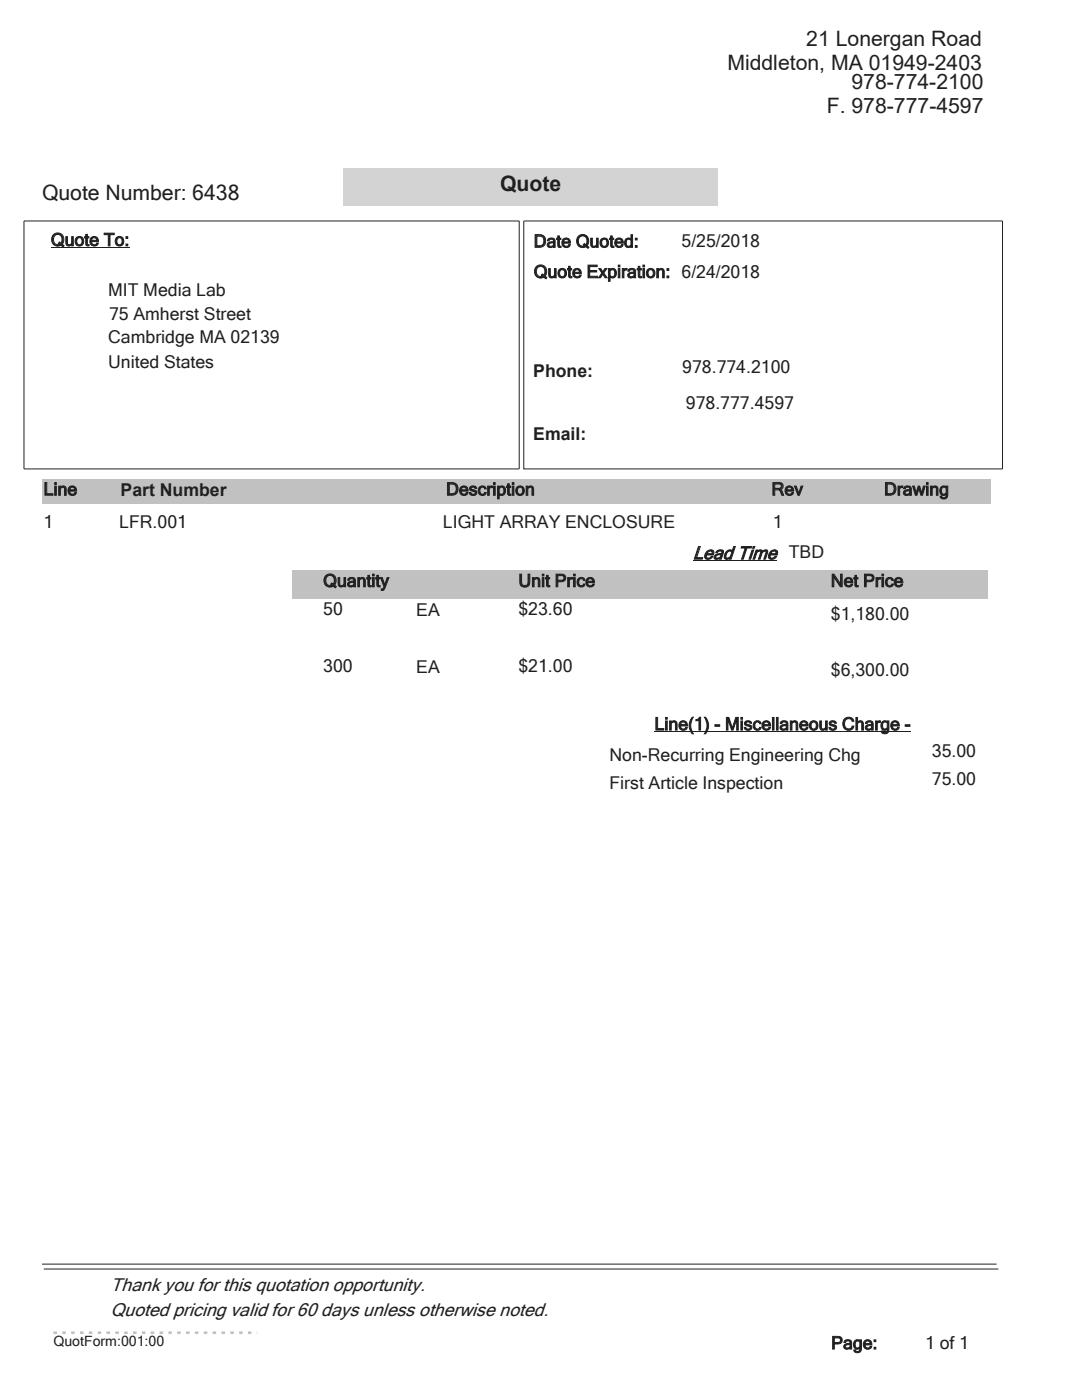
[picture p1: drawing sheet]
<svg xmlns="http://www.w3.org/2000/svg" width="216mm" height="279mm" viewBox="0 0 216 279" stroke-linecap="round" stroke-linejoin="round" font-family="sans-serif">
<defs><g id="words">
<g font-size="4.2" fill="#231f20">
<text x="160.9" y="9.1">21 Lonergan Road</text>
<text x="145.1" y="14">Middleton, MA 01949-2403</text>
<text x="169.9" y="17.9">978-774-2100</text>
<text x="165" y="22.6">F. 978-777-4597</text>
<text x="8.4" y="40">Quote Number: 6438</text>
<text x="99.8" y="38">Quote</text>
</g>
<g font-size="3.7" fill="#231f20">
<text x="138.3" y="111.6">Lead Time</text>
<text x="22" y="257.6">Thank you for this quotation opportunity.</text>
<text x="22" y="262.7">Quoted pricing valid for 60 days unless otherwise noted.</text>
</g>
<g font-size="3.5" fill="#231f20">
<text x="10.2" y="49.1">Quote To:</text>
<text x="106.5" y="49.4">Date Quoted:</text>
<text x="136" y="49.4">5/25/2018</text>
<text x="21.6" y="59.1">MIT Media Lab</text>
<text x="106.5" y="55.4">Quote Expiration: 6/24/2018</text>
<text x="21.8" y="63.8">75 Amherst Street</text>
<text x="21.6" y="68.5">Cambridge MA 02139</text>
<text x="21.6" y="73.4">United States</text>
<text x="106.4" y="75.1">Phone:</text>
<text x="136.1" y="74.4">978.774.2100</text>
<text x="136.9" y="81.6">978.777.4597</text>
<text x="106.4" y="87.8">Email:</text>
<text x="8.7" y="98.8">Line</text>
<text x="24.1" y="98.9">Part Number</text>
<text x="89" y="98.8">Description</text>
<text x="154" y="98.8">Rev</text>
<text x="176.4" y="98.8">Drawing</text>
<text x="8.7" y="105.3">1</text>
<text x="23.8" y="105.3">LFR.001</text>
<text x="88.4" y="105.3">LIGHT ARRAY ENCLOSURE</text>
<text x="154.2" y="105.3">1</text>
<text x="157.4" y="111.3">TBD</text>
<text x="64.5" y="117.1">Quantity</text>
<text x="103.5" y="117.1">Unit Price</text>
<text x="165.8" y="117.1">Net Price</text>
<text x="64.5" y="122.8">50</text>
<text x="83.1" y="123">EA</text>
<text x="103.5" y="122.8">$23.60</text>
<text x="165.8" y="123.7">$1,180.00</text>
<text x="64.5" y="134">300</text>
<text x="83.1" y="134.3">EA</text>
<text x="103.5" y="134">$21.00</text>
<text x="165.8" y="134.9">$6,300.00</text>
<text x="130.6" y="145.7">Line(1) - Miscellaneous Charge -</text>
<text x="121.6" y="151.8">Non-Recurring Engineering Chg</text>
<text x="186" y="151.1">35.00</text>
<text x="121.6" y="157.4">First Article Inspection</text>
<text x="186" y="156.7">75.00</text>
<text x="165.9" y="269.2">Page:</text>
<text x="184.6" y="269.2">1 of 1</text>
</g>
<text font-size="2.8" fill="#231f20" x="10.7" y="268.6">QuotForm:001:00</text>
</g></defs>
<path d="M10.2 49.4h15.6" fill="none" stroke="#231f20" stroke-width=".2"/>
<path d="M8.4 95.6h189.2v4.9h-189.2z" fill="#c0c1c4"/>
<path d="M138.3 111.9h16.6" fill="none" stroke="#231f20" stroke-width=".2"/>
<path d="M58.3 113.8h138.7v5.7h-138.7z" fill="#c0c1c4"/>
<path d="M4.8 44.1h98.8v49.5h-98.8zM104.5 44.1h95.5v49.5h-95.5zM130.6 146.1h51.1M8.4 252.3h190.5M8.7 253.3h190.5" fill="none" stroke="#231f20" stroke-width=".2"/>
<path d="M10.7 266h40.6" fill="none" stroke="#c0c1c4" stroke-width=".53" stroke-dasharray=".7 1.1" stroke-linecap="butt"/>
<path d="M68.5 33.5h74.8v7.5h-74.8z" fill="#d2d3d5"/>
<use href="#words"/>
</svg>
